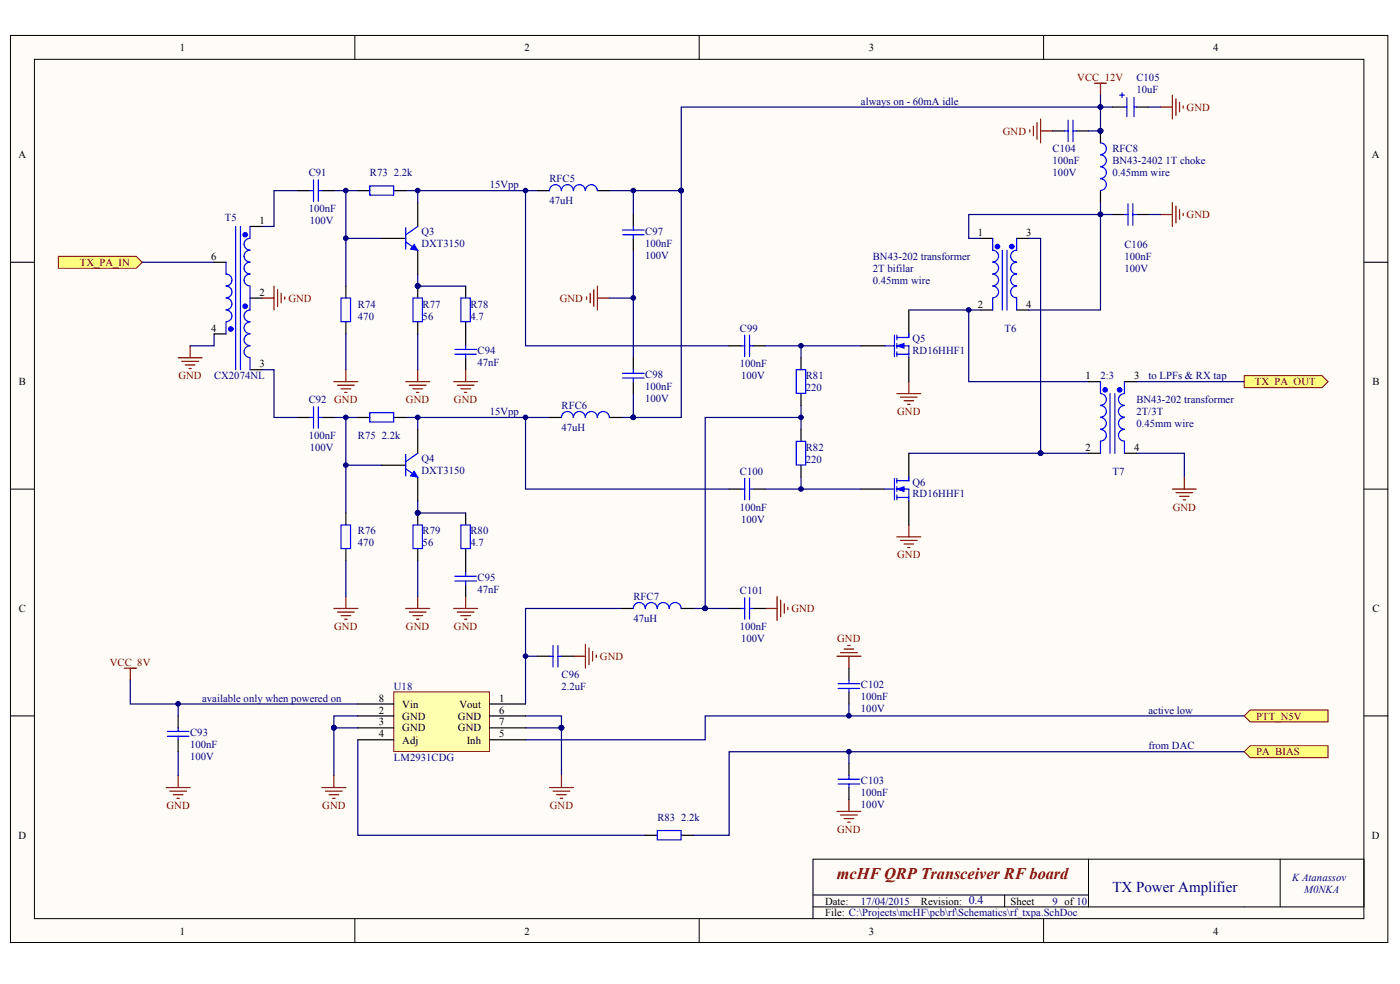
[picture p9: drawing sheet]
<svg xmlns="http://www.w3.org/2000/svg" width="288mm" height="202mm" viewBox="0 0 288 202" stroke-linecap="round" stroke-linejoin="round" font-family="sans-serif">
<defs><g id="words">
<text font-size="3.3" fill="#800000" x="172.1" y="180.7">mcHF QRP Transceiver RF board</text>
<text font-size="3.1" fill="#000080" x="228.7" y="183.2">TX Power Amplifier</text>
<g font-size="2.2">
<text x="37" y="10.5">1</text>
<text x="107.8" y="10.5">2</text>
<text x="178.6" y="10.5">3</text>
<text x="249.4" y="10.5">4</text>
<text x="3.8" y="32.5">A</text>
<text x="282.1" y="32.5">A</text>
<text x="53.4" y="46">1</text>
<text x="43.4" y="53.4">6</text>
<text x="201" y="48.5">1</text>
<text x="211" y="48.5">3</text>
<text x="53.4" y="60.8">2</text>
<text x="201" y="63.2">2</text>
<text x="211" y="63.2">4</text>
<text x="43.4" y="68.1">4</text>
<text x="53.4" y="75.5">3</text>
<text x="223.2" y="77.9">1</text>
<text x="233.2" y="77.9">3</text>
<text x="3.9" y="79.2">B</text>
<text x="282.2" y="79.2">B</text>
<text x="223.2" y="92.6">2</text>
<text x="233.2" y="92.6">4</text>
<text x="3.9" y="125.7">C</text>
<text x="282.2" y="125.7">C</text>
<text x="77.9" y="146.6">2</text>
<text x="77.9" y="149">3</text>
<text x="77.9" y="144.1">8</text>
<text x="82.7" y="147.8">GND</text>
<text x="82.7" y="145.4">Vin</text>
<text x="94.1" y="147.8">GND</text>
<text x="94.5" y="145.4">Vout</text>
<text x="102.6" y="144.1">1</text>
<text x="102.6" y="146.6">6</text>
<text x="102.6" y="149">7</text>
<text x="77.9" y="151.5">4</text>
<text x="82.7" y="150.3">GND</text>
<text x="82.7" y="152.7">Adj</text>
<text x="94.1" y="150.3">GND</text>
<text x="96" y="152.7">Inh</text>
<text x="102.6" y="151.5">5</text>
<text x="3.8" y="172.4">D</text>
<text x="282.1" y="172.4">D</text>
<text x="169.6" y="185.8">Date:</text>
<text x="189.4" y="185.8">Revision: 0.4</text>
<text x="207.8" y="185.8">Sheet</text>
<text x="37" y="192">1</text>
<text x="107.8" y="192">2</text>
<text x="169.6" y="188.3">File: C:\Projects\mcHF\pcb\rf\Schematics\rf_txpa.SchDoc</text>
<text x="178.6" y="192">3</text>
<text x="249.4" y="192">4</text>
</g>
<g font-size="2.2" fill="#800000">
<text x="221.5" y="16.6">VCC_12V</text>
<text x="244" y="22.8">GND</text>
<text x="206.2" y="27.6">GND</text>
<text x="244" y="44.8">GND</text>
<text x="16.4" y="54.6">TX_PA_IN</text>
<text x="59.3" y="62">GND</text>
<text x="115.1" y="62">GND</text>
<text x="36.7" y="77.9">GND</text>
<text x="68.7" y="82.8">GND</text>
<text x="83.5" y="82.8">GND</text>
<text x="93.3" y="82.8">GND</text>
<text x="258" y="79.2">TX_PA_OUT</text>
<text x="184.5" y="85.3">GND</text>
<text x="241.1" y="104.9">GND</text>
<text x="184.5" y="114.7">GND</text>
<text x="162.7" y="125.7">GND</text>
<text x="68.7" y="129.4">GND</text>
<text x="83.5" y="129.4">GND</text>
<text x="93.3" y="129.4">GND</text>
<text x="172.1" y="131.9">GND</text>
<text x="22.6" y="136.8">VCC_8V</text>
<text x="123.3" y="135.6">GND</text>
<text x="258.3" y="147.8">PTT_N5V</text>
<text x="258.3" y="155.2">PA_BIAS</text>
<text x="34.2" y="166.2">GND</text>
<text x="66.3" y="166.2">GND</text>
<text x="113.1" y="166.2">GND</text>
<text x="172.1" y="171.1">GND</text>
</g>
<g font-size="2.2" fill="#000080">
<text x="233.7" y="16.6">C105</text>
<text x="177" y="21.5">always on - 60mA idle</text>
<text x="233.7" y="19.1">10uF</text>
<text x="216.4" y="31.3">C104</text>
<text x="216.4" y="33.8">100nF</text>
<text x="228.7" y="31.3">RFC8</text>
<text x="228.7" y="33.8">BN43-2402 1T choke</text>
<text x="63.5" y="36.3">C91</text>
<text x="76" y="36.3">R73</text>
<text x="81" y="36.3">2.2k</text>
<text x="100.7" y="38.7">15Vpp</text>
<text x="113" y="37.5">RFC5</text>
<text x="113" y="41.9">47uH</text>
<text x="216.4" y="36.3">100V</text>
<text x="228.7" y="36.3">0.45mm wire</text>
<text x="46.3" y="45.3">T5</text>
<text x="63.5" y="43.6">100nF</text>
<text x="63.7" y="46">100V</text>
<text x="86.6" y="48.2">Q3</text>
<text x="86.6" y="50.7">DXT3150</text>
<text x="132.7" y="53.2">100V</text>
<text x="132.7" y="48.2">C97</text>
<text x="132.7" y="50.7">100nF</text>
<text x="179.5" y="53.4">BN43-202 transformer</text>
<text x="231.2" y="50.9">C106</text>
<text x="231.2" y="53.4">100nF</text>
<text x="179.5" y="55.9">2T bifilar</text>
<text x="179.5" y="58.3">0.45mm wire</text>
<text x="231.2" y="55.9">100V</text>
<text x="73.6" y="63.2">R74</text>
<text x="73.6" y="65.7">470</text>
<text x="86.9" y="63.2">R77</text>
<text x="86.9" y="65.7">56</text>
<text x="96.7" y="63.2">R78</text>
<text x="96.7" y="65.7">4.7</text>
<text x="152.1" y="68.1">C99</text>
<text x="187.6" y="70.3">Q5</text>
<text x="206.6" y="68.1">T6</text>
<text x="44" y="77.9">CX2074NL</text>
<text x="98.2" y="72.8">C94</text>
<text x="98.2" y="75.2">47nF</text>
<text x="132.7" y="77.7">C98</text>
<text x="152.1" y="75.5">100nF</text>
<text x="152.4" y="77.9">100V</text>
<text x="165.7" y="77.9">R81</text>
<text x="187.6" y="72.8">RD16HHF1</text>
<text x="226.3" y="77.9">2:3</text>
<text x="236.1" y="77.9">to LPFs &amp; RX tap</text>
<text x="63.5" y="82.8">C92</text>
<text x="132.7" y="82.6">100V</text>
<text x="132.7" y="80.1">100nF</text>
<text x="165.7" y="80.4">220</text>
<text x="233.7" y="82.8">BN43-202 transformer</text>
<text x="100.7" y="85.3">15Vpp</text>
<text x="115.5" y="84.1">RFC6</text>
<text x="115.5" y="88.5">47uH</text>
<text x="233.7" y="85.3">2T/3T</text>
<text x="233.7" y="87.7">0.45mm wire</text>
<text x="63.5" y="90.2">100nF</text>
<text x="63.7" y="92.6">100V</text>
<text x="73.6" y="90.2">R75</text>
<text x="78.5" y="90.2">2.2k</text>
<text x="86.6" y="94.9">Q4</text>
<text x="165.7" y="92.6">R82</text>
<text x="165.7" y="95.1">220</text>
<text x="86.6" y="97.3">DXT3150</text>
<text x="152.1" y="97.6">C100</text>
<text x="187.6" y="99.7">Q6</text>
<text x="228.7" y="97.6">T7</text>
<text x="152.1" y="104.9">100nF</text>
<text x="152.4" y="107.3">100V</text>
<text x="187.6" y="102.2">RD16HHF1</text>
<text x="73.6" y="109.8">R76</text>
<text x="73.6" y="112.2">470</text>
<text x="86.9" y="109.8">R79</text>
<text x="86.9" y="112.2">56</text>
<text x="96.7" y="109.8">R80</text>
<text x="96.7" y="112.2">4.7</text>
<text x="98.2" y="119.4">C95</text>
<text x="98.2" y="121.8">47nF</text>
<text x="130.2" y="123.3">RFC7</text>
<text x="152.1" y="122.1">C101</text>
<text x="130.2" y="127.7">47uH</text>
<text x="152.1" y="129.4">100nF</text>
<text x="152.4" y="131.9">100V</text>
<text x="81" y="141.7">U18</text>
<text x="115.5" y="139.2">C96</text>
<text x="115.5" y="141.7">2.2uF</text>
<text x="177" y="141.4">C102</text>
<text x="177" y="143.9">100nF</text>
<text x="41.6" y="144.1">available only when powered on</text>
<text x="177" y="146.3">100V</text>
<text x="236.1" y="146.6">active low</text>
<text x="39.1" y="151.3">C93</text>
<text x="39.1" y="153.7">100nF</text>
<text x="236.1" y="154">from DAC</text>
<text x="39.1" y="156.2">100V</text>
<text x="81" y="156.4">LM2931CDG</text>
<text x="177" y="161.1">C103</text>
<text x="177" y="165.9">100V</text>
<text x="177" y="163.5">100nF</text>
<text x="135.2" y="168.6">R83</text>
<text x="140.1" y="168.6">2.2k</text>
<text x="177" y="185.8">17/04/2015</text>
<text x="216.4" y="185.8">9 of 10</text>
<text x="265.7" y="180.9">K Atanassov</text>
<text x="268.1" y="183.4">M0NKA</text>
</g>
</g></defs>
<g fill="#fffcf8" stroke="#000" stroke-width=".21">
<path d="M2.2 7.3h283.2v186.3h-283.2z"/>
<path d="M7.1 12.2h273.3v176.5h-273.3z"/>
</g>
<g fill="none" stroke="#000" stroke-width=".21">
<path d="M73 7.3v4.9M143.8 7.3v4.9M214.6 7.3v4.9M2.2 53.9h4.9M280.5 53.9h4.9M2.2 100.5h4.9M280.5 100.5h4.9M2.2 147.1h4.9M280.5 147.1h4.9M223.8 176.5v9.8M263.2 176.5v9.8M73 188.8v4.9"/>
<path d="M143.8 188.8v4.9M167.2 186.3h113.3v-9.8h-113.3v12.3M167.2 183.9h56.6M206.6 183.9v2.4M214.6 188.8v4.9"/>
</g>
<g fill="none" stroke="#800000" stroke-width=".25">
<path d="M225 17.1h2.5M226.3 17.1v2.4M241.1 19.5v4.9M211.7 26.7v.4M212.5 25.9v2M213.2 25.2v3.4M214 24.4v5M214 26.9h2.4M238.6 22h2.5M241.8 20.3v3.4M242.5 21v2M243.3 21.8v.4"/>
<path d="M243.5 98v2.5M241.1 100.5h4.9M241.8 101.2h3.4M242.5 101.9h2M243.3 102.7h.5"/>
</g>
<path d="M233.7 78.4h22.1M233.7 93.1h9.8v4.9" fill="none" stroke="#000080" stroke-width=".25"/>
<path d="M255.8 77.2h16l1.3 1.2-1.3 1.2h-16z" fill-rule="evenodd" fill="#ffff80" stroke="#800000" stroke-width=".21"/>
<path d="M186.9 78.4v2.5M184.4 80.9h4.9M185.1 81.6h3.5M185.9 82.3h2M186.6 83.1h.5M184.4 110.3h4.9M185.1 111h3.5M185.9 111.8h2M186.6 112.5h.5M186.9 107.8v2.5" fill="none" stroke="#800000" stroke-width=".25"/>
<path d="M255.8 154.4l1.3-1.2h16v2.5h-16z" fill-rule="evenodd" fill="#ffff80" stroke="#800000" stroke-width=".21"/>
<path d="M172.1 166.7h4.9M172.8 167.4h3.5M173.6 168.2h1.9M174.3 168.9h.5M174.6 164.2v2.5" fill="none" stroke="#800000" stroke-width=".25"/>
<path d="M12 52.7h16l1.2 1.2-1.2 1.2h-16z" fill-rule="evenodd" fill="#ffff80" stroke="#800000" stroke-width=".21"/>
<path d="M29.2 53.9h14.8M157.3 71h19.7M186.9 63.7h14.8M199.2 63.7v14.7h24.6M83.4 85.8h29.6M214 93.1h9.8M157.3 100.5h19.7M26.8 139.7v4.9h46.8M127.8 125h-19.7v19.6M255.8 147.1h-110.8v4.9h-36.9" fill="none" stroke="#000080" stroke-width=".25"/>
<g fill="#000080" stroke="#000080" stroke-width=".21">
<circle cx="199.2" cy="63.7" r=".47"/>
<circle cx="214" cy="93.1" r=".47"/>
</g>
<g fill="none" stroke="#800000" stroke-width=".25">
<path d="M122.1 59.5v3.5M122.8 58.8v4.9M120.6 61v.5M121.4 60.3v1.9M122.8 61.2h2.5M25.6 137.3h2.4M26.8 137.3v2.4M68.7 125h4.9M69.4 125.7h3.4M70.1 126.5h2M70.9 127.2h.5M71.1 122.5v2.5"/>
<path d="M83.4 125h5M84.2 125.7h3.4M84.9 126.5h2M85.6 127.2h.5M85.9 122.5v2.5M117.9 134.8h2.5M120.4 132.4v4.9M121.1 133.1v3.4M121.9 133.8v2M122.6 134.6v.5"/>
</g>
<path d="M255.8 147.1l1.3-1.3h16v2.5h-16z" fill-rule="evenodd" fill="#ffff80" stroke="#800000" stroke-width=".21"/>
<g fill="none" stroke="#000080" stroke-width=".25">
<path d="M61.3 39.2h-5v7.3h-2.4M68.7 39.2h4.9M71.1 39.2v19.6M83.4 39.2h27.1M85.9 39.2v2.4M108.1 39.2v31.8h41.8M125.3 39.2h14.8M130.2 39.2v4.9M140.1 39.2v46.6h-9.9M228.7 22h-88.6v17.2M236.1 22h2.5M71.1 49h7.4"/>
<path d="M130.2 51.4v22.1M211.5 49h2.5v44.1h-27.1M236.1 44.1h2.5M44 68.6v2.4h-4.9M53.9 76h2.4v9.8h5M71.1 68.6v7.4M85.9 68.6v7.4M125.3 61.2h4.9M68.7 85.8h4.9M71.1 85.8v19.6M71.1 95.6h7.4M85.9 85.8v2.4"/>
<path d="M108.1 85.8v14.7h41.8M127.8 85.8h2.4M130.2 80.9v4.9M164.7 85.8h-19.7v39.2M164.7 83.3v4.9M71.1 115.2v7.3M85.9 115.2v7.3M108.1 134.8h2.4M142.5 125h7.4M36.6 144.6v2.5M36.6 154.4v4.9M68.7 149.5h4.9"/>
<path d="M68.7 149.5v9.8M73.6 147.1h-4.9v2.4M73.6 152v19.6h59.1M108.1 147.1h7.3v2.4M108.1 149.5h7.3M115.4 149.5v9.8M174.6 144.6v2.5M174.6 154.4v2.5M255.8 154.4h-105.9v17.2h-7.4"/>
</g>
<g fill="#000080" stroke="#000080" stroke-width=".21">
<circle cx="68.6" cy="149.5" r=".48"/>
<circle cx="115.4" cy="149.5" r=".48"/>
<circle cx="226.3" cy="22" r=".47"/>
<circle cx="71.1" cy="95.5" r=".47"/>
<circle cx="85.9" cy="85.7" r=".47"/>
<circle cx="36.6" cy="144.6" r=".48"/>
<circle cx="71.1" cy="48.9" r=".48"/>
<circle cx="85.9" cy="39.1" r=".47"/>
<circle cx="108.1" cy="85.7" r=".47"/>
<circle cx="108.1" cy="39.1" r=".47"/>
<circle cx="140.1" cy="39.1" r=".47"/>
<circle cx="130.2" cy="61.2" r=".48"/>
<circle cx="214" cy="93.1" r=".47"/>
<circle cx="130.2" cy="85.7" r=".47"/>
<circle cx="130.2" cy="39.1" r=".47"/>
<circle cx="71.1" cy="39.1" r=".47"/>
<circle cx="71.1" cy="85.7" r=".47"/>
<circle cx="145" cy="125" r=".47"/>
<circle cx="164.7" cy="85.7" r=".47"/>
<circle cx="108.1" cy="134.8" r=".47"/>
<circle cx="174.5" cy="147" r=".48"/>
<circle cx="174.6" cy="154.4" r=".47"/>
</g>
<g fill="none" stroke="#800000" stroke-width=".25">
<path d="M56.3 58.8v4.9M57.1 59.5v3.5M238.6 44.1h2.5M241.1 41.6v4.9M241.8 42.4v3.4M242.5 43.1v1.9M243.3 43.8v.5M36.6 73.5h5M37.4 74.2h3.4M38.1 75h2M38.9 75.7h.4M39.1 71v2.5"/>
<path d="M53.9 61.2h2.4M57.8 60.3v1.9M58.6 61v.5M68.7 78.4h4.9M69.4 79.1h3.4M70.1 79.9h2M71.1 76v2.4M83.4 78.4h5M84.2 79.1h3.4M84.9 79.9h2M85.9 76v2.4M93.3 78.4h4.9"/>
<path d="M94 79.1h3.5M94.8 79.9h1.9M95.7 76v2.4M70.9 80.6h.5M85.6 80.6h.5M95.5 80.6h.5M93.3 125h4.9M94 125.7h3.5M94.8 126.5h1.9M95.5 127.2h.5M95.7 122.5v2.5M157.3 125h2.5"/>
<path d="M159.8 122.5v5M160.5 123.3v3.4M161.3 124v2M162 124.8v.4M172.1 134.8h4.9M172.8 134.1h3.5M173.6 133.3h1.9M174.3 132.6h.5M174.6 134.8v2.5M36.6 159.3v2.5M68.7 159.3v2.5M115.4 159.3v2.5"/>
<path d="M34.2 161.8h4.9M34.9 162.5h3.5M35.6 163.3h2M36.4 164h.5M66.2 161.8h4.9M66.9 162.5h3.5M67.7 163.3h1.9M68.4 164h.5M113 161.8h4.9M113.7 162.5h3.5M114.5 163.3h1.9M115.2 164h.5"/>
</g>
<g fill="none" stroke="#000" stroke-width=".25">
<path d="M61.3 39.2h2.4M66.2 39.2h2.5M216.4 26.9h2.5M221.4 26.9h2.4M228.7 22h2.5M233.7 22h2.4M130.2 44.1v2.4M130.2 49v2.4M228.7 44.1h2.5M233.7 44.1h2.4M130.2 73.5v2.5M130.2 78.4v2.5"/>
<path d="M149.9 71h2.5M154.9 71h2.4M61.3 85.8h2.4M66.2 85.8h2.5M149.9 100.5h2.5M154.9 100.5h2.4M149.9 125h2.5M154.9 125h2.4M174.6 137.3v2.4M36.6 147.1v2.4M36.6 152v2.4M174.6 142.2v2.4"/>
<path d="M174.6 156.9v2.4M174.6 161.8v2.4"/>
</g>
<g fill="none" stroke="#00f" stroke-width=".25">
<path d="M230.2 19.5h1M230.7 19.1v.9M63.7 39.2h.8M64.5 37v4.4M65.4 39.2h.8M65.4 37v4.4M218.9 26.9h.7M219.6 24.7v4.4M220.6 26.9h.8M220.6 24.7v4.4M231.2 22h.5M231.7 20v4"/>
<path d="M233.2 20v4M233.2 22h.5M128 48.2h4.4M128 47.3h4.4M130.2 46.5v.8M130.2 48.2v.8M231.2 44.1h.7M231.9 41.9v4.4M232.9 44.1h.8M232.9 41.9v4.4M128 77.7h4.4M128 76.7h4.4"/>
<path d="M130.2 76v.7M130.2 77.7v.7M152.4 71h.7M153.1 68.8v4.5M154.1 71h.8M154.1 68.8v4.5M63.7 85.8h.8M64.5 83.6v4.4M65.4 83.6v4.4M65.4 85.8h.8M153.1 98.3v4.4M154.1 98.3v4.4"/>
<path d="M152.4 100.5h.7M154.1 100.5h.8M152.4 125h.7M153.1 122.8v4.4M154.1 122.8v4.4M154.1 125h.8M174.6 139.7v.8M34.4 151.2h4.5M34.4 150.3h4.5M36.6 149.5v.8M36.6 151.2v.8M172.3 141.4h4.5"/>
<path d="M172.3 140.5h4.5M174.6 141.4v.8M174.6 159.3v.8M172.3 161.1h4.5M172.3 160.1h4.5M174.6 161.1v.7"/>
</g>
<path d="M81 142.1h19.6v12.3h-19.6z" fill="#ffffb0" stroke="#800000" stroke-width=".21"/>
<g fill="none" stroke="#000" stroke-width=".25">
<path d="M73.6 39.2h2.4M81 39.2h2.4M110.5 39.2h2.5M122.8 39.2h2.5M226.3 26.9v2.5M226.3 39.2v2.4M44 53.9h2.5M51.4 46.5h2.5M71.1 58.8v2.4M78.5 49h4.9M85.9 41.6v4.9M85.9 51.4v4.9"/>
<path d="M85.9 58.8v2.4M95.7 58.8v2.4M201.7 49h2.4M209 49h2.5M44 68.6h2.5M51.4 61.2h2.5M51.4 76h2.5M71.1 66.1v2.5M85.9 66.1v2.5M95.7 66.1v4.9M95.7 73.5v2.5M164.7 73.5v2.5"/>
<path d="M177 71h4.9M186.9 63.7v4.9M186.9 73.5v4.9M201.7 63.7h2.4M209 63.7h2.5M223.8 78.4h2.5M231.2 78.4h2.5M73.6 85.8h2.4M78.5 95.6h4.9M81 85.8h2.4M85.9 88.2v4.9M85.9 98v4.9"/>
<path d="M113 85.8h2.4M125.3 85.8h2.5M164.7 80.9v2.4M164.7 88.2v2.5M164.7 95.6v2.4M186.9 93.1v4.9M223.8 93.1h2.5M231.2 93.1h2.5M71.1 105.4v2.4M71.1 112.7v2.5M85.9 105.4v2.4M85.9 112.7v2.5"/>
<path d="M95.7 105.4v2.4M95.7 112.7v4.9M177 100.5h4.9M186.9 102.9v4.9M95.7 120.1v2.4M110.5 134.8h2.5M115.4 134.8h2.5M127.8 125h2.4M140.1 125h2.4M73.6 144.6h7.4M73.6 147.1h7.4M73.6 149.5h7.4"/>
<path d="M73.6 152h7.4M100.7 144.6h7.4M100.7 147.1h7.4M100.7 149.5h7.4M100.7 152h7.4M132.7 171.6h2.5M140.1 171.6h2.4"/>
</g>
<g fill="none" stroke="#00f" stroke-width=".25">
<path d="M76 38.2h4.9v1.9h-4.9zM115.4 39.2a1.22 1.22 0 0 0-1.2-1.3 1.22 1.22 0 0 0-1.2 1.3M117.9 39.2a1.22 1.22 0 0 0-1.2-1.3 1.22 1.22 0 0 0-1.3 1.3M120.3 39.2a1.22 1.22 0 0 0-1.2-1.3 1.22 1.22 0 0 0-1.2 1.3M122.8 39.2a1.22 1.22 0 0 0-1.2-1.3 1.22 1.22 0 0 0-1.2 1.3M226.3 29.4a1.2 1.2 0 0 1 1.2 1.2 1.2 1.2 0 0 1-1.2 1.2M226.3 31.8a1.2 1.2 0 0 1 1.2 1.2 1.2 1.2 0 0 1-1.2 1.2M226.3 34.3a1.2 1.2 0 0 1 1.2 1.2 1.2 1.2 0 0 1-1.2 1.2M226.3 36.7a1.2 1.2 0 0 1 1.2 1.2 1.2 1.2 0 0 1-1.2 1.2M46.5 53.9v2.4M46.5 56.3a1.23 1.23 0 0 1 1.2 1.2 1.23 1.23 0 0 1-1.2 1.3 1.21 1.21 0 0 1 1.2 1.2 1.21 1.21 0 0 1-1.2 1.2M48.5 46.5v29.5"/>
<path d="M49.4 46.5v29.5M51.4 58.8v4.9a1.2 1.2 0 0 0-1.2 1.2 1.2 1.2 0 0 0 1.2 1.2M51.4 46.5v2.5M51.4 48.9a1.21 1.21 0 0 0-1.2 1.3 1.21 1.21 0 0 0 1.2 1.2M51.4 51.4a1.21 1.21 0 0 0-1.2 1.2 1.21 1.21 0 0 0 1.2 1.2M51.4 53.9a1.21 1.21 0 0 0-1.2 1.2 1.21 1.21 0 0 0 1.2 1.2 1.23 1.23 0 0 0-1.2 1.2 1.23 1.23 0 0 0 1.2 1.2M83.4 49.7l2.5 1.7M83.4 46.8v4.4M85.9 46.5l-2.5 1.7M204.1 49v2.4a1.21 1.21 0 0 1 1.2 1.2 1.21 1.21 0 0 1-1.2 1.2M204.1 53.9a1.21 1.21 0 0 1 1.2 1.2 1.21 1.21 0 0 1-1.2 1.2 1.23 1.23 0 0 1 1.2 1.2 1.23 1.23 0 0 1-1.2 1.2 1.23 1.23 0 0 1 1.2 1.3 1.23 1.23 0 0 1-1.2 1.2M206.1 51.4v12.3"/>
<path d="M207.1 51.4v12.3M209 49v2.4a1.21 1.21 0 0 0-1.2 1.2 1.21 1.21 0 0 0 1.2 1.2M209 53.9a1.21 1.21 0 0 0-1.2 1.2 1.21 1.21 0 0 0 1.2 1.2 1.23 1.23 0 0 0-1.2 1.2 1.23 1.23 0 0 0 1.2 1.2 1.23 1.23 0 0 0-1.2 1.3 1.23 1.23 0 0 0 1.2 1.2M46.5 63.7a1.2 1.2 0 0 1 1.2 1.2 1.2 1.2 0 0 1-1.2 1.2M46.5 66.1v2.5M46.5 61.2a1.21 1.21 0 0 1 1.2 1.2 1.21 1.21 0 0 1-1.2 1.2M51.4 71a1.2 1.2 0 0 0-1.2 1.2 1.2 1.2 0 0 0 1.2 1.2M51.4 68.6a1.2 1.2 0 0 0-1.2 1.2 1.2 1.2 0 0 0 1.2 1.2M51.4 66.1a1.2 1.2 0 0 0-1.2 1.2 1.2 1.2 0 0 0 1.2 1.2M51.4 73.5v2.5M70.1 61.2h2v4.9h-2zM84.9 61.2h2v4.9h-2z"/>
<path d="M93.5 72.8h4.5M93.5 71.8h4.5M94.8 61.2h1.9v4.9h-1.9zM95.7 71v.8M95.7 72.8v.7M163.7 76h2v4.8h-2zM181.9 71h2M183.9 68.8v4.5M184.4 72.8h2.5M184.4 71h2.5v2.5M184.4 68.8v1M184.4 70.6v.9"/>
<path d="M184.4 72.3v1M186.9 68.6v.7h-2.5M204.1 61.2v2.5M209 61.2v2.5M226.3 78.4v2.5a1.2 1.2 0 0 1 1.2 1.2 1.2 1.2 0 0 1-1.2 1.2M231.2 78.4v2.5a1.2 1.2 0 0 0-1.2 1.2 1.2 1.2 0 0 0 1.2 1.2M76 84.8h4.9v1.9h-4.9zM83.4 93.4v4.4M83.4 96.3l2.5 1.7M85.9 93.1l-2.5 1.7M117.9 85.8a1.22 1.22 0 0 0-1.2-1.3 1.22 1.22 0 0 0-1.3 1.3M120.3 85.8a1.22 1.22 0 0 0-1.2-1.3 1.22 1.22 0 0 0-1.2 1.3"/>
<path d="M122.8 85.8a1.22 1.22 0 0 0-1.2-1.3 1.22 1.22 0 0 0-1.2 1.3M125.3 85.8a1.22 1.22 0 0 0-1.2-1.3 1.22 1.22 0 0 0-1.3 1.3M163.7 90.7h2v4.8h-2zM183.9 98.3v4.4M184.4 98.3v.9M184.4 100v1M186.9 98v.8h-2.5M226.3 83.3a1.2 1.2 0 0 1 1.2 1.2 1.2 1.2 0 0 1-1.2 1.2M226.3 85.8a1.2 1.2 0 0 1 1.2 1.2 1.2 1.2 0 0 1-1.2 1.2M226.3 88.2a1.2 1.2 0 0 1 1.2 1.2 1.2 1.2 0 0 1-1.2 1.2M226.3 90.7v2.4M228.3 80.9v12.2"/>
<path d="M229.2 80.9v12.2M231.2 83.3a1.2 1.2 0 0 0-1.2 1.2 1.2 1.2 0 0 0 1.2 1.2M231.2 85.8a1.2 1.2 0 0 0-1.2 1.2 1.2 1.2 0 0 0 1.2 1.2M231.2 88.2a1.2 1.2 0 0 0-1.2 1.2 1.2 1.2 0 0 0 1.2 1.2M231.2 90.7v2.4M70.1 107.8h2v4.9h-2zM84.9 107.8h2v4.9h-2zM93.5 119.4h4.5M93.5 118.4h4.5M94.8 107.8h1.9v4.9h-1.9zM95.7 117.6v.8M95.7 119.4v.7"/>
<path d="M181.9 100.5h2M184.4 100.5h2.5v2.4M184.4 101.7v1M184.4 102.2h2.5M113 134.8h.7M113.7 132.6v4.4M114.7 134.8h.7M114.7 132.6v4.4M140.1 125a1.23 1.23 0 0 0-1.3-1.2 1.23 1.23 0 0 0-1.2 1.2 1.23 1.23 0 0 0-1.2-1.2 1.23 1.23 0 0 0-1.3 1.2 1.23 1.23 0 0 0-1.2-1.2 1.23 1.23 0 0 0-1.2 1.2 1.22 1.22 0 0 0-1.3-1.2 1.22 1.22 0 0 0-1.2 1.2M135.2 170.6h4.9v1.9h-4.9z"/>
</g>
<g fill="#000080" stroke="#000080" stroke-width=".21">
<circle cx="85.9" cy="58.7" r=".48"/>
<circle cx="85.9" cy="105.4" r=".47"/>
<circle cx="164.7" cy="71" r=".47"/>
<circle cx="164.7" cy="100.5" r=".47"/>
<circle cx="226.3" cy="26.9" r=".47"/>
<circle cx="226.3" cy="44" r=".47"/>
</g>
<path d="M226.3 19.5v7.4h-2.5M85.9 56.3v2.5h9.8M226.3 41.6v22.1h-14.8M228.7 44.1h-29.5v4.9h2.5M164.7 71v2.5M164.7 98v2.5M85.9 102.9v2.5h9.8" fill="none" stroke="#000080" stroke-width=".25"/>
<g fill="#00f" stroke="#00f" stroke-width=".21">
<path d="M184.4 71l1.5-.4v.9z"/>
<path d="M184.4 100.5l1.5-.5v1z"/>
<path d="M85.2 50.2l.7 1.2-1.5-.2z"/>
<path d="M85.2 96.8l.7 1.2-1.5-.2z"/>
</g>
<g fill="#00f" stroke="#00f" stroke-width=".21">
<circle cx="47.5" cy="67.6" r=".47"/>
<circle cx="50.4" cy="48.2" r=".47"/>
<circle cx="50.4" cy="62.9" r=".48"/>
<circle cx="205.1" cy="50.7" r=".48"/>
<circle cx="208" cy="50.7" r=".48"/>
<circle cx="227.3" cy="80.1" r=".47"/>
<circle cx="230.2" cy="80.1" r=".47"/>
</g>
<use href="#words"/>
</svg>
